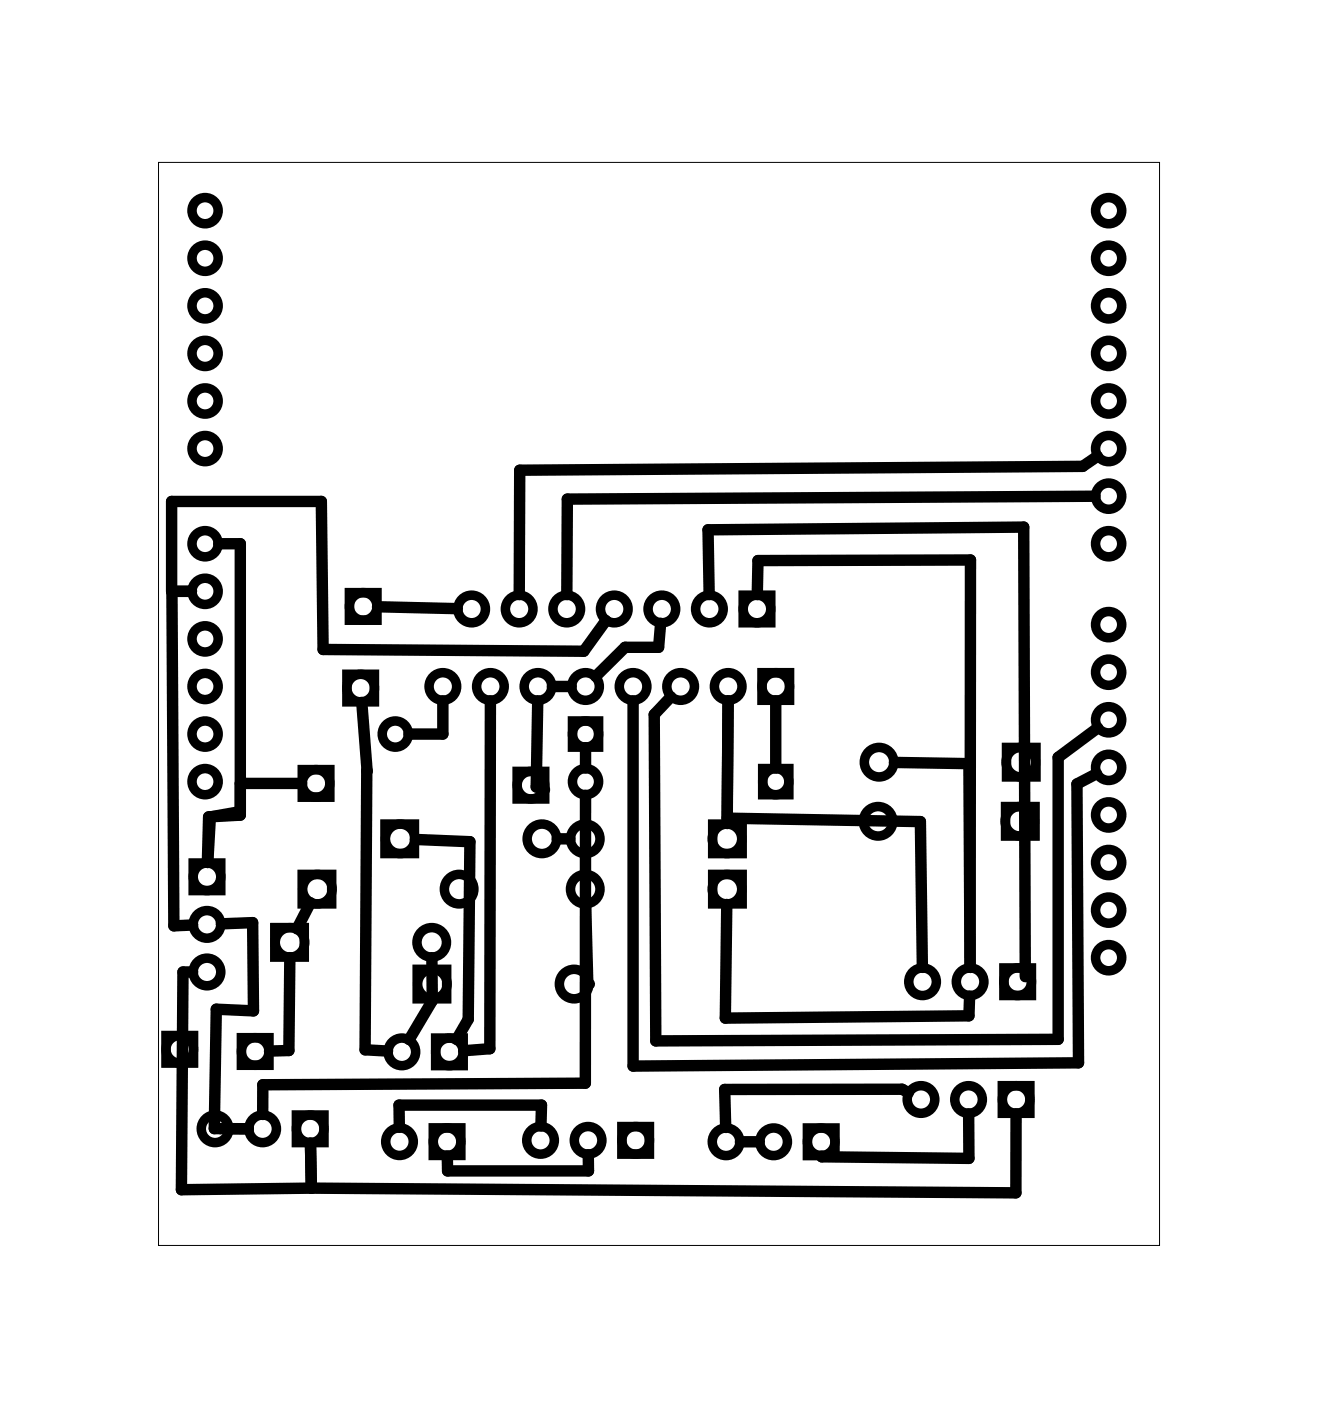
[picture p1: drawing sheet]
<svg xmlns="http://www.w3.org/2000/svg" width="71mm" height="75mm" viewBox="0 0 71 75" stroke-linecap="round" stroke-linejoin="round" font-family="sans-serif">
<path d="M8.5 8.7h53.4v57.8h-53.4z" fill="none" stroke="#000" stroke-width=".05"/>
<g fill="none" stroke="#000" stroke-width=".51">
<path d="M18.5 36h1.5v1.5h-1.5zM18.7 31.6h1.4v1.5h-1.4zM30.6 38.5h1.4v1.4h-1.4zM39.7 31.8h1.5v1.4h-1.5zM40.7 35.9h1.5v1.5h-1.5zM53.8 39.9h1.5v1.6h-1.5zM8.9 55.3h1.4v1.5h-1.4zM10.3 46.1h1.5v1.4h-1.5zM12.9 55.4h1.5v1.5h-1.5zM14.7 49.5h1.6v1.6h-1.6zM15.8 59.5h1.5v1.5h-1.5zM16.1 46.7h1.6v1.6h-1.6z"/>
<path d="M16.1 41.1h1.5v1.5h-1.5zM20.6 44h1.5v1.6h-1.5zM22.3 51.7h1.6v1.6h-1.6zM23.3 55.4h1.4v1.5h-1.4zM27.6 41.2h1.5v1.5h-1.5zM38.1 44h1.5v1.6h-1.5zM38.1 46.7h1.5v1.6h-1.5zM40.7 41h1.4v1.4h-1.4zM53.5 58h1.5v1.4h-1.5zM53.6 51.7h1.5v1.4h-1.5zM53.7 43.1h1.6v1.5h-1.6zM23.1 60.2h1.5v1.5h-1.5z"/>
<path d="M33.2 60.1h1.5v1.5h-1.5zM43.1 60.2h1.5v1.5h-1.5z"/>
<circle cx="11" cy="18.9" r=".7"/>
<circle cx="11" cy="11.2" r=".7"/>
<circle cx="11" cy="13.8" r=".7"/>
<circle cx="11" cy="16.3" r=".7"/>
<circle cx="59.2" cy="18.9" r=".7"/>
<circle cx="59.2" cy="11.2" r=".7"/>
<circle cx="59.2" cy="13.8" r=".7"/>
<circle cx="59.2" cy="16.3" r=".7"/>
<circle cx="11" cy="39.2" r=".7"/>
<circle cx="11" cy="34.1" r=".7"/>
<circle cx="11" cy="31.6" r=".7"/>
<circle cx="11" cy="36.6" r=".7"/>
<circle cx="11" cy="21.4" r=".7"/>
<circle cx="11" cy="23.9" r=".7"/>
<circle cx="11" cy="29" r=".7"/>
<circle cx="19.3" cy="36.7" r=".74"/>
<circle cx="19.4" cy="32.4" r=".74"/>
<circle cx="21.1" cy="39.2" r=".7"/>
<circle cx="23.7" cy="36.6" r=".74"/>
<circle cx="25.2" cy="32.5" r=".74"/>
<circle cx="26.2" cy="36.6" r=".74"/>
<circle cx="27.7" cy="32.5" r=".74"/>
<circle cx="28.7" cy="36.6" r=".74"/>
<circle cx="30.3" cy="32.5" r=".74"/>
<circle cx="31.3" cy="36.6" r=".74"/>
<circle cx="31.3" cy="39.2" r=".7"/>
<circle cx="32.8" cy="32.5" r=".74"/>
<circle cx="33.8" cy="36.6" r=".74"/>
<circle cx="35.4" cy="32.5" r=".74"/>
<circle cx="36.4" cy="36.6" r=".74"/>
<circle cx="37.9" cy="32.5" r=".74"/>
<circle cx="38.9" cy="36.6" r=".74"/>
<circle cx="40.4" cy="32.5" r=".74"/>
<circle cx="41.4" cy="36.6" r=".74"/>
<circle cx="59.2" cy="38.4" r=".7"/>
<circle cx="59.2" cy="35.9" r=".7"/>
<circle cx="59.2" cy="33.3" r=".7"/>
<circle cx="59.2" cy="29" r=".7"/>
<circle cx="59.2" cy="26.5" r=".7"/>
<circle cx="59.2" cy="21.4" r=".7"/>
<circle cx="59.2" cy="23.9" r=".7"/>
<circle cx="9.6" cy="56" r=".74"/>
<circle cx="11" cy="41.7" r=".7"/>
<circle cx="11.1" cy="51.9" r=".74"/>
<circle cx="11.1" cy="46.8" r=".74"/>
<circle cx="11.1" cy="49.3" r=".74"/>
<circle cx="13.6" cy="56.1" r=".74"/>
<circle cx="15.5" cy="50.3" r=".79"/>
<circle cx="16.9" cy="41.8" r=".74"/>
<circle cx="17" cy="47.5" r=".79"/>
<circle cx="21.4" cy="44.8" r=".79"/>
<circle cx="21.5" cy="56.2" r=".74"/>
<circle cx="23.1" cy="50.3" r=".79"/>
<circle cx="23.1" cy="52.5" r=".79"/>
<circle cx="24" cy="56.2" r=".74"/>
<circle cx="24.5" cy="47.5" r=".79"/>
<circle cx="28.4" cy="41.9" r=".74"/>
<circle cx="28.9" cy="44.8" r=".79"/>
<circle cx="30.7" cy="52.5" r=".79"/>
<circle cx="31.3" cy="44.8" r=".79"/>
<circle cx="31.3" cy="47.5" r=".79"/>
<circle cx="31.3" cy="41.7" r=".7"/>
<circle cx="38.8" cy="44.8" r=".79"/>
<circle cx="38.8" cy="47.5" r=".79"/>
<circle cx="41.4" cy="41.7" r=".7"/>
<circle cx="46.9" cy="43.8" r=".79"/>
<circle cx="47" cy="40.7" r=".79"/>
<circle cx="49.2" cy="58.7" r=".74"/>
<circle cx="49.3" cy="52.4" r=".74"/>
<circle cx="51.7" cy="58.7" r=".74"/>
<circle cx="51.8" cy="52.4" r=".74"/>
<circle cx="54.3" cy="58.7" r=".74"/>
<circle cx="54.4" cy="52.4" r=".74"/>
<circle cx="54.5" cy="43.8" r=".79"/>
<circle cx="54.5" cy="40.7" r=".79"/>
<circle cx="59.2" cy="48.6" r=".7"/>
<circle cx="59.2" cy="43.5" r=".7"/>
<circle cx="59.2" cy="46" r=".7"/>
<circle cx="59.2" cy="51.1" r=".7"/>
<circle cx="59.2" cy="41" r=".7"/>
<circle cx="11.5" cy="60.3" r=".74"/>
<circle cx="14" cy="60.3" r=".74"/>
<circle cx="16.6" cy="60.3" r=".74"/>
<circle cx="21.3" cy="60.9" r=".74"/>
<circle cx="23.9" cy="60.9" r=".74"/>
<circle cx="28.9" cy="60.9" r=".74"/>
<circle cx="31.4" cy="60.9" r=".74"/>
<circle cx="34" cy="60.9" r=".74"/>
<circle cx="38.8" cy="61" r=".74"/>
<circle cx="41.3" cy="61" r=".74"/>
<circle cx="43.9" cy="61" r=".74"/>
</g>
<g fill="none" stroke="#000" stroke-width=".61">
<path d="M9.2 31.6h1M9.2 31.6v-4.8h8l.1 7.9 13.9 .1 1.2-1.7M9.2 31.6l.1 17.8h1M11.7 29h1.1v14.5l-1.7 .1v2.4M19.3 37.5l.3 3.7-.1 14.8 1.2 .1M20.2 32.4l4.2 .1M23.7 37.4v1.8h-1.9M26.2 37.4v18.6l-1.4 .1M28.7 37.4l-.1 4.6 .5 .2M29.5 36.6h1M31.3 39.9v1.1M33.8 37.4v19.5l23.8-.2-.1-14.8 1.1-.6"/>
<path d="M35.3 33.3l-.1 1.3h-1.8l-1.6 1.5M35.8 37.2l-.9 .9 .1 17.5 21.5-.1v-15.1l2.1-1.5M37.9 31.7l-.1-3.4 16.9-.2 .1 24M38.9 37.4l-.1 6.6M40.4 31.7l.1-1.8h11.3v21.7v-10.8l-4-.1M41.4 37.4v3.6M58.5 26.5l-28.2 .1v5.1M58.6 24.4l-.8 .5-30 .2-.1 6.6M10.3 51.9h-.5l-.1 11.6 6.9-.1M11.8 49.3h1.7v4.7l-1.9-.1-.2 6.3 1.9 .1h-1M12.8 43.3l-1.6 .3-.1 2.4M12.8 41.8h3.3"/>
<path d="M15.5 51.1l-.1 5h-1M16.6 48.2l-.7 1.4M22.2 44.8l2.9 .1-.1 9.5-.6 1.1M23.1 51.1v2.3l-1.2 2.1M29.8 44.8h.6M31.3 42.5v15.3l-17.3 .1v1.6M31.3 48.3l.1 4.2M31.4 52.5h.1M38.8 48.3l-.1 6 13.1-.1v-1M38.8 43.7l10.4 .2 .1 7.7M48.5 58.3l-.3-.2-9.5 .1 .1 2M51.7 59.5l.1 2.3-7.9-.1"/>
<path d="M54.3 59.5v4.2l-37.7-.3M16.6 61v2.4M28.9 60.1v-1.1h-7.6v1.2M31.4 61.6v.9h-7.5v-.8M39.5 61h1.1"/>
</g>
</svg>
